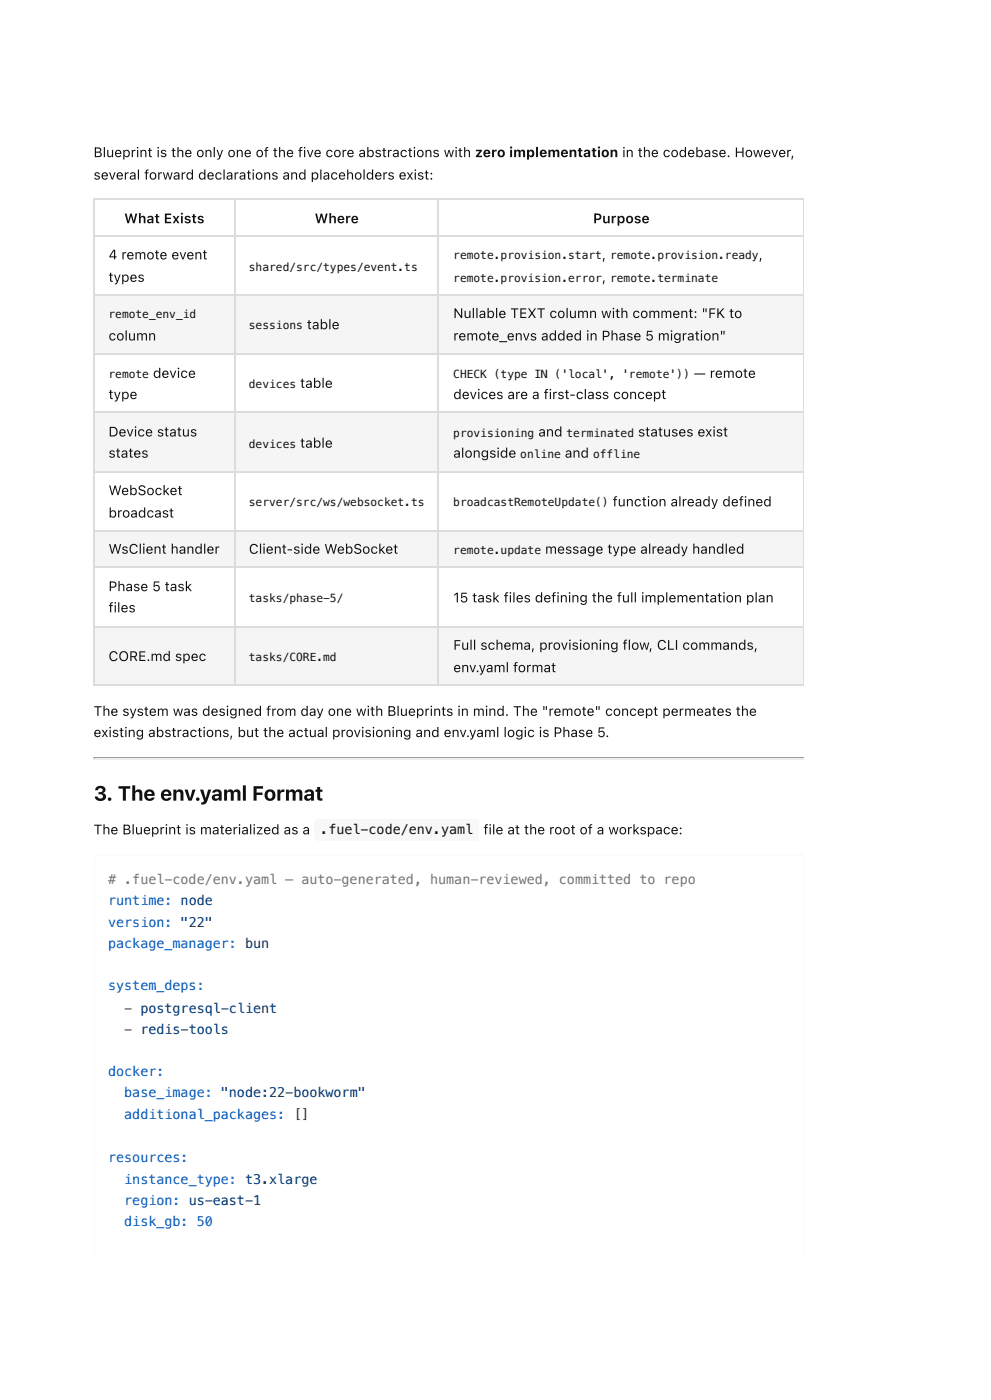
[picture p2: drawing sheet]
<svg xmlns="http://www.w3.org/2000/svg" width="210mm" height="297mm" viewBox="0 0 210 297" stroke-linecap="round" stroke-linejoin="round" font-family="sans-serif">
<defs><g id="words">
<text font-size="4.4" fill="#111" x="19.8" y="169.9">3. The env.yaml Format</text>
<g font-size="2.9" fill="#111">
<text x="19.8" y="33.3">Blueprint is the only one of the five core abstractions with zero implementation in the codebase. However,</text>
<text x="19.8" y="38.1">several forward declarations and placeholders exist:</text>
<text x="26.3" y="47.4">What Exists</text>
<text x="66.7" y="47.4">Where</text>
<text x="125.8" y="47.4">Purpose</text>
<text x="23" y="55">4 remote event</text>
<text x="23" y="59.8">types</text>
<text x="127.7" y="55">,</text>
<text x="127.7" y="59.8">,</text>
<text x="161" y="55">,</text>
<text x="65.1" y="69.9">table</text>
<text x="96.2" y="67.5">Nullable TEXT column with comment: &quot;FK to</text>
<text x="23" y="72.2">column</text>
<text x="96.2" y="72.2">remote_envs added in Phase 5 migration&quot;</text>
<text x="32.5" y="80.2">device</text>
<text x="63.7" y="82.3">table</text>
<text x="147.2" y="80.2">— remote</text>
<text x="23" y="84.7">type</text>
<text x="96.2" y="84.7">devices are a first-class concept</text>
<text x="23" y="92.6">Device status</text>
<text x="63.7" y="95">table</text>
<text x="114.2" y="92.6">and</text>
<text x="135.4" y="92.6">statuses exist</text>
<text x="23" y="97.1">states</text>
<text x="96.2" y="97.1">alongside</text>
<text x="119.8" y="97.1">and</text>
<text x="23" y="105">WebSocket</text>
<text x="130" y="107.4">function already defined</text>
<text x="23" y="109.8">broadcast</text>
<text x="23" y="117.5">WsClient handler</text>
<text x="52.8" y="117.5">Client-side WebSocket</text>
<text x="115.6" y="117.5">message type already handled</text>
<text x="23" y="125.4">Phase 5 task</text>
<text x="23" y="129.9">files</text>
<text x="96.2" y="127.8">15 task files defining the full implementation plan</text>
<text x="96.2" y="137.8">Full schema, provisioning flow, CLI commands,</text>
<text x="23" y="140.2">CORE.md spec</text>
<text x="96.2" y="142.6">env.yaml format</text>
<text x="19.8" y="151.9">The system was designed from day one with Blueprints in mind. The &quot;remote&quot; concept permeates the</text>
<text x="19.8" y="156.4">existing abstractions, but the actual provisioning and env.yaml logic is Phase 5.</text>
<text x="19.8" y="177">The Blueprint is materialized as a</text>
<text x="102.6" y="177">file at the root of a workspace:</text>
</g>
<text font-size="2.8" fill="#111" x="67.9" y="177">.fuel-code/env.yaml</text>
<text font-size="2.8" fill="#6a737d" x="22.9" y="187.6"># .fuel-code/env.yaml — auto-generated, human-reviewed, committed to repo</text>
<g font-size="2.8" fill="#005cc5">
<text x="22.9" y="192.1">runtime: node</text>
<text x="22.9" y="196.6">version: &quot;22&quot;</text>
<text x="22.9" y="201.1">package_manager: bun</text>
<text x="22.9" y="210.1">system_deps:</text>
<text x="22.9" y="228.3">docker:</text>
<text x="26.4" y="232.8">base_image: &quot;node:22-bookworm&quot;</text>
<text x="26.4" y="237.3">additional_packages: []</text>
<text x="22.9" y="246.6">resources:</text>
<text x="26.4" y="251.1">instance_type: t3.xlarge</text>
<text x="26.4" y="255.6">region: us-east-1</text>
<text x="26.4" y="260.1">disk_gb: 50</text>
</g>
<g font-size="2.8" fill="#735c0f">
<text x="26.4" y="214.8">- postgresql-client</text>
<text x="26.4" y="219.3">- redis-tools</text>
</g>
<g font-size="2.4" fill="#111">
<text x="52.8" y="57.4">shared/src/types/event.ts</text>
<text x="96.2" y="55">remote.provision.start</text>
<text x="96.2" y="59.8">remote.provision.error</text>
<text x="129.4" y="55">remote.provision.ready</text>
<text x="129.4" y="59.8">remote.terminate</text>
<text x="23" y="67.5">remote_env_id</text>
<text x="52.8" y="69.9">sessions</text>
<text x="23" y="80.2">remote</text>
<text x="52.8" y="82.3">devices</text>
<text x="96.2" y="80.2">CHECK (type IN ('local', 'remote'))</text>
<text x="52.8" y="95">devices</text>
<text x="96.2" y="92.6">provisioning</text>
<text x="120.2" y="92.6">terminated</text>
<text x="110.4" y="97.1">online</text>
<text x="125.8" y="97.1">offline</text>
<text x="52.8" y="107.4">server/src/ws/websocket.ts</text>
<text x="96.2" y="107.4">broadcastRemoteUpdate()</text>
<text x="96.2" y="117.5">remote.update</text>
<text x="52.8" y="127.8">tasks/phase-5/</text>
<text x="52.8" y="140.2">tasks/CORE.md</text>
</g>
</g></defs>
<g fill="#f5f5f5">
<path d="M20.1 62.4h29.6v12.7h-29.6z"/>
<path d="M49.7 62.4h43.4v12.7h-43.4z"/>
<path d="M93.1 62.4h77.4v12.7h-77.4z"/>
</g>
<g fill="#fff">
<path d="M20.1 75.1h29.6v12.5h-29.6z"/>
<path d="M49.7 75.1h43.4v12.5h-43.4z"/>
<path d="M93.1 75.1h77.4v12.5h-77.4z"/>
</g>
<g fill="#f5f5f5">
<path d="M20.1 87.6h29.6v12.4h-29.6z"/>
<path d="M49.7 87.6h43.4v12.4h-43.4z"/>
<path d="M93.1 87.6h77.4v12.4h-77.4z"/>
</g>
<g fill="#fff">
<path d="M20.1 100h29.6v12.4h-29.6z"/>
<path d="M49.7 100h43.4v12.4h-43.4z"/>
<path d="M93.1 100h77.4v12.4h-77.4z"/>
</g>
<g fill="#f5f5f5">
<path d="M20.1 112.4h29.6v8h-29.6z"/>
<path d="M49.7 112.4h43.4v8h-43.4z"/>
<path d="M93.1 112.4h77.4v8h-77.4z"/>
</g>
<g fill="#fff">
<path d="M20.1 120.4h29.6v12.4h-29.6z"/>
<path d="M49.7 120.4h43.4v12.4h-43.4z"/>
<path d="M93.1 120.4h77.4v12.4h-77.4z"/>
</g>
<g fill="#f5f5f5">
<path d="M20.1 132.8h29.6v12.5h-29.6z"/>
<path d="M49.7 132.8h43.4v12.5h-43.4z"/>
<path d="M93.1 132.8h77.4v12.5h-77.4z"/>
</g>
<g fill="none" stroke="#dcdcdc" stroke-width=".26">
<path d="M19.8 42.2h150.7M19.8 50.1h150.7M20 42.1v103.4M49.9 42.1v103.4M93 42.1v103.4M19.8 62.6h150.7M19.8 75h150.7M19.8 87.4h150.7M19.8 100.1h150.7M19.8 112.6h150.7M19.8 120.3h150.7M19.8 133h150.7"/>
<path d="M19.8 145.4h150.7"/>
</g>
<path d="M170.5 42.1v103.4" fill="none" stroke="#dcdcdc" stroke-width=".21"/>
<path d="M19.8 160.7h150.7" fill="none" stroke="#9a9a9a" stroke-width=".26"/>
<path d="M19.8 161h150.7" fill="none" stroke="#eee" stroke-width=".26"/>
<path d="M170.5 160.6v.5h-.1z" fill="#eee"/>
<path d="M19.8 160.6h.3v.3l-.3 .2z" fill="#9a9a9a"/>
<path d="M20.1 181.5l.5-.1h149.3a.58 .58 0 0 1 .6 .5v85.1h-150.5v-85.1z" fill="#fff"/>
<path d="M19.8 181.2h150.7v.6h-150.7z" fill="#f8f8f8"/>
<path d="M170.3 181.2v85.8" fill="none" stroke="#f8f8f8" stroke-width=".42"/>
<g fill="#f8f8f8">
<path d="M19.8 181.2h.6v85.8h-.6z"/>
<path d="M66.9 174l.5-.2h33.5a.71 .71 0 0 1 .7 .7v3.1a.71 .71 0 0 1-.7 .7h-33.5a.71 .71 0 0 1-.7-.7v-3.1z"/>
</g>
<path d="M67 174.1l.4-.1h33.5a.58 .58 0 0 1 .6 .5v3.1a.58 .58 0 0 1-.6 .6h-33.5a.58 .58 0 0 1-.6-.6v-3.1z" fill="none" stroke="#f8f8f8" stroke-width=".26"/>
<use href="#words"/>
</svg>
